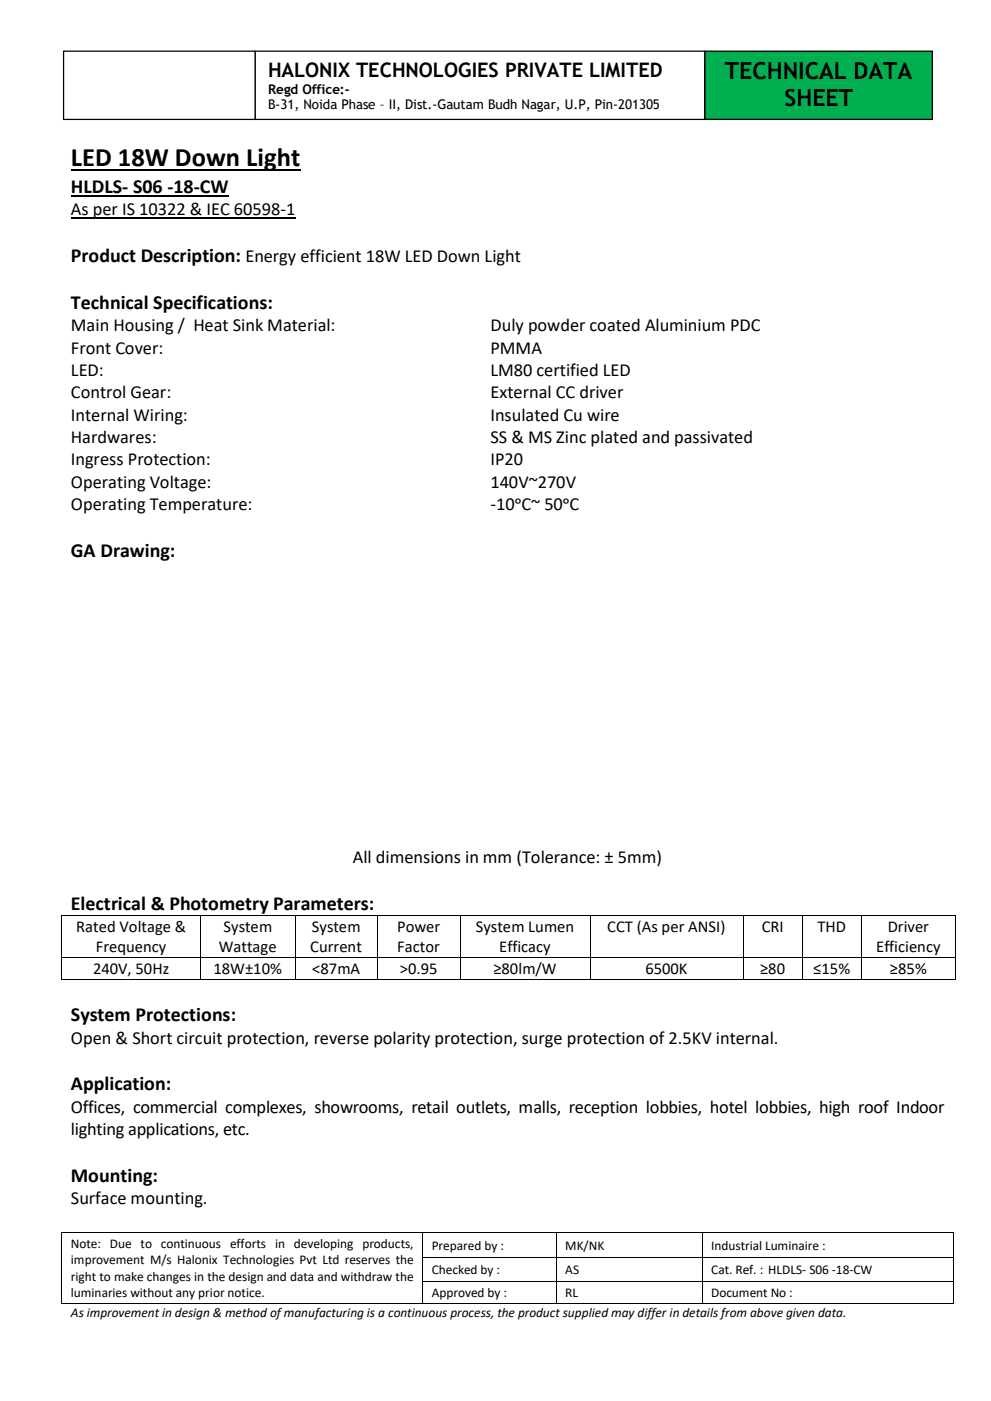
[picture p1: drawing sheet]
<svg xmlns="http://www.w3.org/2000/svg" width="210mm" height="297mm" viewBox="0 0 210 297" stroke-linecap="round" stroke-linejoin="round" font-family="sans-serif">
<defs><g id="words">
<text font-size="5.6" x="15" y="35.3">LED 18W Down Light</text>
<g font-size="5">
<text x="153.7" y="16.7">TECHNICAL DATA</text>
<text x="166.3" y="22.4">SHEET</text>
</g>
<g font-size="4.2">
<text x="56.8" y="16.3">HALONIX TECHNOLOGIES PRIVATE LIMITED</text>
<text x="15" y="40.9">HLDLS- S06 -18-CW</text>
<text x="15" y="55.5">Product Description: Energy efficient 18W LED Down Light</text>
<text x="15" y="65.4">Technical Specifications:</text>
<text x="15" y="118">GA Drawing:</text>
<text x="15" y="192.8">Electrical &amp; Photometry Parameters:</text>
<text x="15" y="216.5">System Protections:</text>
<text x="15" y="231.1">Application:</text>
<text x="15" y="250.5">Mounting:</text>
</g>
<g font-size="3.9">
<text x="15" y="45.6">As per IS 10322 &amp; IEC 60598-1</text>
<text x="15" y="70.2">Main Housing / Heat Sink Material:</text>
<text x="104" y="70.2">Duly powder coated Aluminium PDC</text>
<text x="15" y="74.9">Front Cover:</text>
<text x="104" y="74.9">PMMA</text>
<text x="15" y="79.7">LED:</text>
<text x="104" y="79.7">LM80 certified LED</text>
<text x="15" y="84.4">Control Gear:</text>
<text x="15" y="89.2">Internal Wiring:</text>
<text x="104" y="84.4">External CC driver</text>
<text x="104" y="89.2">Insulated Cu wire</text>
<text x="15" y="93.9">Hardwares:</text>
<text x="104" y="93.9">SS &amp; MS Zinc plated and passivated</text>
<text x="15" y="98.6">Ingress Protection:</text>
<text x="104" y="98.6">IP20</text>
<text x="15" y="103.4">Operating Voltage:</text>
<text x="104" y="103.4">140V~270V</text>
<text x="15" y="108.1">Operating Temperature:</text>
<text x="104" y="108.1">-10ᵒC~ 50ᵒC</text>
<text x="74.8" y="182.9">All dimensions in mm (Tolerance: ± 5mm)</text>
<text x="15" y="221.3">Open &amp; Short circuit protection, reverse polarity protection, surge protection of 2.5KV internal.</text>
<text x="15" y="235.9">Offices, commercial complexes, showrooms, retail outlets, malls, reception lobbies, hotel lobbies, high roof Indoor</text>
<text x="15" y="240.6">lighting applications, etc.</text>
<text x="15" y="255.3">Surface mounting.</text>
</g>
<g font-size="3.5">
<text x="16.2" y="197.5">Rated Voltage &amp;</text>
<text x="47.4" y="197.5">System</text>
<text x="66.1" y="197.5">System</text>
<text x="84.2" y="197.5">Power</text>
<text x="100.9" y="197.5">System Lumen</text>
<text x="128.7" y="197.5">CCT (As per ANSI)</text>
<text x="161.5" y="197.5">CRI</text>
<text x="173.3" y="197.5">THD</text>
<text x="188.2" y="197.5">Driver</text>
<text x="20.3" y="201.8">Frequency</text>
<text x="46.4" y="201.8">Wattage</text>
<text x="65.8" y="201.8">Current</text>
<text x="84.2" y="201.8">Factor</text>
<text x="105.8" y="201.8">Efficacy</text>
<text x="185.7" y="201.8">Efficiency</text>
<text x="19.7" y="206.4">240V, 50Hz</text>
<text x="45.3" y="206.4">18W±10%</text>
<text x="66.2" y="206.4">&lt;87mA</text>
<text x="84.8" y="206.4">&gt;0.95</text>
<text x="104.6" y="206.4">≥80lm/W</text>
<text x="136.8" y="206.4">6500K</text>
<text x="161.1" y="206.4">≥80</text>
<text x="172.4" y="206.4">≤15%</text>
<text x="188.6" y="206.4">≥85%</text>
</g>
<g font-size="2.8">
<text x="56.8" y="19.9">Regd Office:-</text>
<text x="56.8" y="23.2">B-31, Noida Phase – II, Dist.-Gautam Budh Nagar, U.P, Pin-201305</text>
<text x="15" y="264.5">Note: Due to continuous efforts in developing products,</text>
<text x="15" y="268">improvement M/s Halonix Technologies Pvt Ltd reserves the</text>
<text x="91.5" y="264.8">Prepared by :</text>
<text x="91.5" y="270">Checked by :</text>
<text x="119.8" y="264.8">MK/NK</text>
<text x="119.8" y="270">AS</text>
<text x="150.7" y="264.8">Industrial Luminaire :</text>
<text x="150.7" y="270">Cat. Ref. : HLDLS- S06 -18-CW</text>
<text x="15" y="271.4">right to make changes in the design and data and withdraw the</text>
<text x="15" y="274.9">luminaries without any prior notice.</text>
<text x="91.5" y="274.8">Approved by :</text>
<text x="119.8" y="274.8">RL</text>
<text x="150.7" y="274.8">Document No :</text>
<text x="15" y="279.1">As improvement in design &amp; method of manufacturing is a continuous process, the product supplied may differ in details from above given data.</text>
</g>
</g></defs>
<path d="M15 36.1h48.6" fill="none" stroke="#000" stroke-width=".38"/>
<path d="M15 41.5h33.4" fill="none" stroke="#000" stroke-width=".3"/>
<path d="M15 46.2h47.6" fill="none" stroke="#000" stroke-width=".25"/>
<g fill="#000">
<path d="M13 194h.2v.1h-.2z" fill-rule="evenodd"/>
<path d="M13 194h.2v.1h-.2z" fill-rule="evenodd"/>
<path d="M42.5 194h.1v.1h-.1z" fill-rule="evenodd"/>
<path d="M62.5 194h.2v.1h-.2z" fill-rule="evenodd"/>
<path d="M80 194h.2v.1h-.2z" fill-rule="evenodd"/>
<path d="M97.5 194h.1v.1h-.1z" fill-rule="evenodd"/>
<path d="M125 194h.2v.1h-.2z" fill-rule="evenodd"/>
<path d="M157.5 194h.2v.1h-.2z" fill-rule="evenodd"/>
<path d="M170 194h.2v.1h-.2z" fill-rule="evenodd"/>
<path d="M182.5 194h.2v.1h-.2z" fill-rule="evenodd"/>
<path d="M202.5 194h.2v.1h-.2z" fill-rule="evenodd"/>
<path d="M202.5 194h.2v.1h-.2z" fill-rule="evenodd"/>
<path d="M13 202.9h.2v.2h-.2z" fill-rule="evenodd"/>
<path d="M13 207.5h.2v.2h-.2z" fill-rule="evenodd"/>
<path d="M13 207.5h.2v.2h-.2z" fill-rule="evenodd"/>
<path d="M42.5 202.9h.1v.2h-.1z" fill-rule="evenodd"/>
<path d="M42.5 207.5h.1v.2h-.1z" fill-rule="evenodd"/>
<path d="M62.5 202.9h.2v.2h-.2z" fill-rule="evenodd"/>
<path d="M62.5 207.5h.2v.2h-.2z" fill-rule="evenodd"/>
<path d="M80 202.9h.2v.2h-.2z" fill-rule="evenodd"/>
<path d="M80 207.5h.2v.2h-.2z" fill-rule="evenodd"/>
<path d="M97.5 202.9h.1v.2h-.1z" fill-rule="evenodd"/>
<path d="M97.5 207.5h.1v.2h-.1z" fill-rule="evenodd"/>
<path d="M125 202.9h.2v.2h-.2z" fill-rule="evenodd"/>
<path d="M125 207.5h.2v.2h-.2z" fill-rule="evenodd"/>
<path d="M157.5 202.9h.2v.2h-.2z" fill-rule="evenodd"/>
<path d="M157.5 207.5h.2v.2h-.2z" fill-rule="evenodd"/>
<path d="M170 202.9h.2v.2h-.2z" fill-rule="evenodd"/>
<path d="M170 207.5h.2v.2h-.2z" fill-rule="evenodd"/>
<path d="M182.5 202.9h.2v.2h-.2z" fill-rule="evenodd"/>
<path d="M182.5 207.5h.2v.2h-.2z" fill-rule="evenodd"/>
<path d="M202.5 202.9h.2v.2h-.2z" fill-rule="evenodd"/>
<path d="M202.5 207.5h.2v.2h-.2z" fill-rule="evenodd"/>
<path d="M202.5 207.5h.2v.2h-.2z" fill-rule="evenodd"/>
<path d="M13 261.1h.2v.2h-.2z" fill-rule="evenodd"/>
<path d="M13 261.1h.2v.2h-.2z" fill-rule="evenodd"/>
<path d="M13 266.5h.2v.2h-.2z" fill-rule="evenodd"/>
<path d="M13 271.4h.2v.2h-.2z" fill-rule="evenodd"/>
<path d="M13 276.2h.2v.2h-.2z" fill-rule="evenodd"/>
<path d="M13 276.2h.2v.2h-.2z" fill-rule="evenodd"/>
<path d="M89.6 261.1h.1v.2h-.1z" fill-rule="evenodd"/>
<path d="M89.6 266.5h.1v.2h-.1z" fill-rule="evenodd"/>
<path d="M89.6 271.4h.1v.2h-.1z" fill-rule="evenodd"/>
<path d="M89.6 276.2h.1v.2h-.1z" fill-rule="evenodd"/>
<path d="M117.9 261.1h.2v.2h-.2z" fill-rule="evenodd"/>
<path d="M117.9 266.5h.2v.2h-.2z" fill-rule="evenodd"/>
<path d="M117.9 271.4h.2v.2h-.2z" fill-rule="evenodd"/>
<path d="M117.9 276.2h.2v.2h-.2z" fill-rule="evenodd"/>
<path d="M148.8 261.1h.1v.2h-.1z" fill-rule="evenodd"/>
<path d="M148.8 266.5h.1v.2h-.1z" fill-rule="evenodd"/>
<path d="M148.8 271.4h.1v.2h-.1z" fill-rule="evenodd"/>
<path d="M148.8 276.2h.1v.2h-.1z" fill-rule="evenodd"/>
<path d="M201.9 261.1h.2v.2h-.2z" fill-rule="evenodd"/>
<path d="M201.9 261.1h.2v.2h-.2z" fill-rule="evenodd"/>
<path d="M201.9 266.5h.2v.2h-.2z" fill-rule="evenodd"/>
<path d="M201.9 271.4h.2v.2h-.2z" fill-rule="evenodd"/>
<path d="M201.9 276.2h.2v.2h-.2z" fill-rule="evenodd"/>
<path d="M201.9 276.2h.2v.2h-.2z" fill-rule="evenodd"/>
</g>
<g fill="none" stroke="#000" stroke-width=".21">
<path d="M13.1 194.1v8.8M13.2 194h29.3M42.6 194.1v8.8M42.6 194h19.9M62.6 194.1v8.8M62.7 194h17.3M80.1 194.1v8.8M80.2 194h17.3M97.6 194.1v8.8M97.6 194h27.4M125.1 194.1v8.8M125.2 194h32.3"/>
<path d="M157.6 194.1v8.8M157.7 194h12.3M170.1 194.1v8.8M170.2 194h12.3M182.6 194.1v8.8M182.7 194h19.8M202.6 194.1v8.8M13.1 203.1v4.4M13.2 203h29.3M13.2 207.6h29.3M42.6 203.1v4.4M42.6 203h19.9"/>
<path d="M42.6 207.6h19.9M62.6 203.1v4.4M62.7 203h17.3M62.7 207.6h17.3M80.1 203.1v4.4M80.2 203h17.3M80.2 207.6h17.3M97.6 203.1v4.4M97.6 203h27.4M97.6 207.6h27.4M125.1 203.1v4.4M125.2 203h32.3"/>
<path d="M125.2 207.6h32.3M157.6 203.1v4.4M157.7 203h12.3M157.7 207.6h12.3M170.1 203.1v4.4M170.2 203h12.3M170.2 207.6h12.3M182.6 203.1v4.4M182.7 203h19.8M182.7 207.6h19.8M202.6 203.1v4.4M13.1 261.3v5.2"/>
<path d="M13.1 266.7v4.7M13.1 271.6v4.6M13.2 261.2h76.4M13.2 276.3h76.4M89.6 261.3v5.2M89.6 266.7v4.7M89.6 271.6v4.6M89.7 261.2h28.2M89.7 266.6h28.2M89.7 271.5h28.2M89.7 276.3h28.2M118 261.3v5.2"/>
<path d="M118 266.7v4.7M118 271.6v4.6M118.1 261.2h30.7M118.1 266.6h30.7M118.1 271.5h30.7M118.1 276.3h30.7M148.8 261.3v5.2M148.8 266.7v4.7M148.8 271.6v4.6M148.9 261.2h53M148.9 266.6h53M148.9 271.5h53"/>
<path d="M148.9 276.3h53M202 261.3v5.2M202 266.7v4.7M202 271.6v4.6"/>
</g>
<path d="M149.4 10.8h48.2v14.5h-48.2z" fill-rule="evenodd" fill="#00b050"/>
<path d="M149.4 10.8h48.2v14.5h-48.2z" fill="none" stroke="#000" stroke-width=".26"/>
<path d="M13.5 10.8h40.6v14.5h-40.6z" fill-rule="evenodd" fill="#fff"/>
<path d="M13.5 10.8h40.6v14.5h-40.6z" fill="none" stroke="#000" stroke-width=".26"/>
<path d="M54.1 10.8h95.3v14.5h-95.3z" fill-rule="evenodd" fill="#fff"/>
<path d="M54.1 10.8h95.3v14.5h-95.3z" fill="none" stroke="#000" stroke-width=".26"/>
<use href="#words"/>
</svg>
